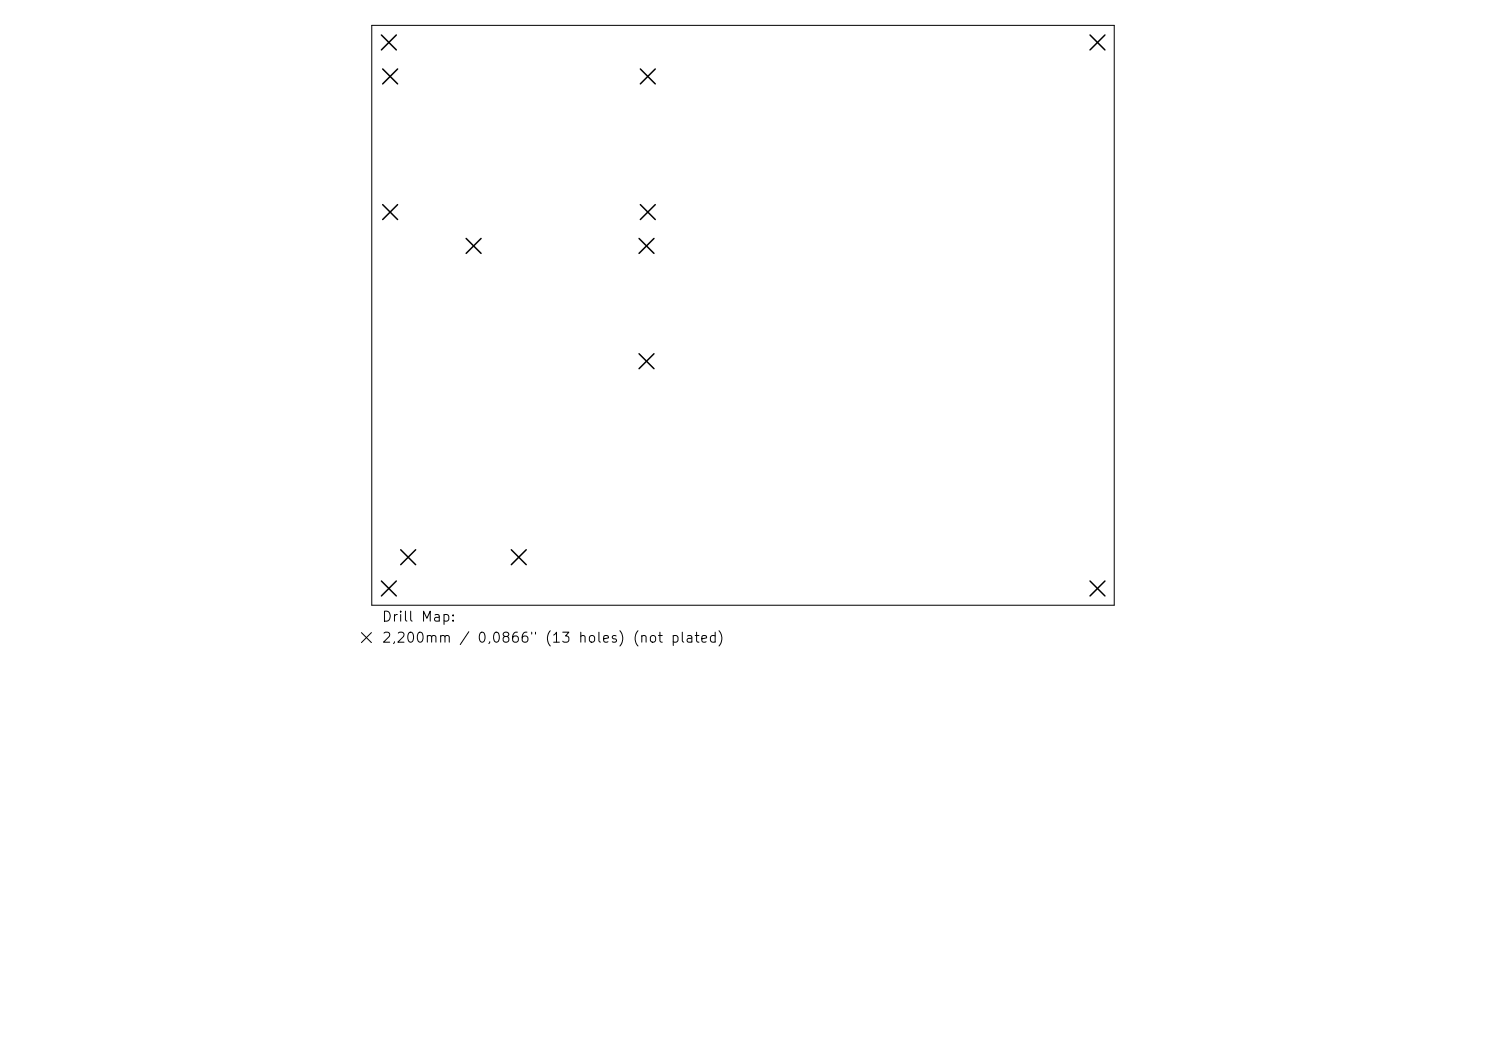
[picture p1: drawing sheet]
<svg xmlns="http://www.w3.org/2000/svg" width="297mm" height="210mm" viewBox="0 0 297 210" stroke-linecap="round" stroke-linejoin="round" font-family="sans-serif">
<defs><g id="words">
<g font-size="2">
<text x="76.2" y="124.7">Drill Map:</text>
<text x="76.2" y="128.9">2,200mm / 0,0866&quot; (13 holes) (not plated)</text>
</g>
</g></defs>
<path d="M74.3 5.1h148.4v115.8h-148.4zM72.2 126.4l2 2M74.2 126.4l-2 2" fill="none" stroke="#000" stroke-width=".2"/>
<g fill="none" stroke="#000" stroke-width=".3">
<path d="M76.2 7l3 3M76.5 13.8l3 3M79.2 7l-3 3M79.5 13.8l-3 3M128 13.8l3 3M131 13.8l-3 3M217.9 7l2.9 3M220.8 7l-2.9 3M76.5 40.9l3 3M79.5 40.9l-3 3M93.2 47.6l3 3M96.2 47.6l-3 3"/>
<path d="M127.7 47.6l3 3M128 40.9l3 3M130.7 47.6l-3 3M131 40.9l-3 3M127.7 70.7l3 3M130.7 70.7l-3 3M76.2 116.1l3 3M79.2 116.1l-3 3M80.1 109.9l3 2.9M83.1 109.9l-3 2.9M102.2 109.9l3 2.9M105.2 109.9l-3 2.9"/>
<path d="M217.9 116.1l2.9 3M220.8 116.1l-2.9 3"/>
</g>
<use href="#words"/>
</svg>
